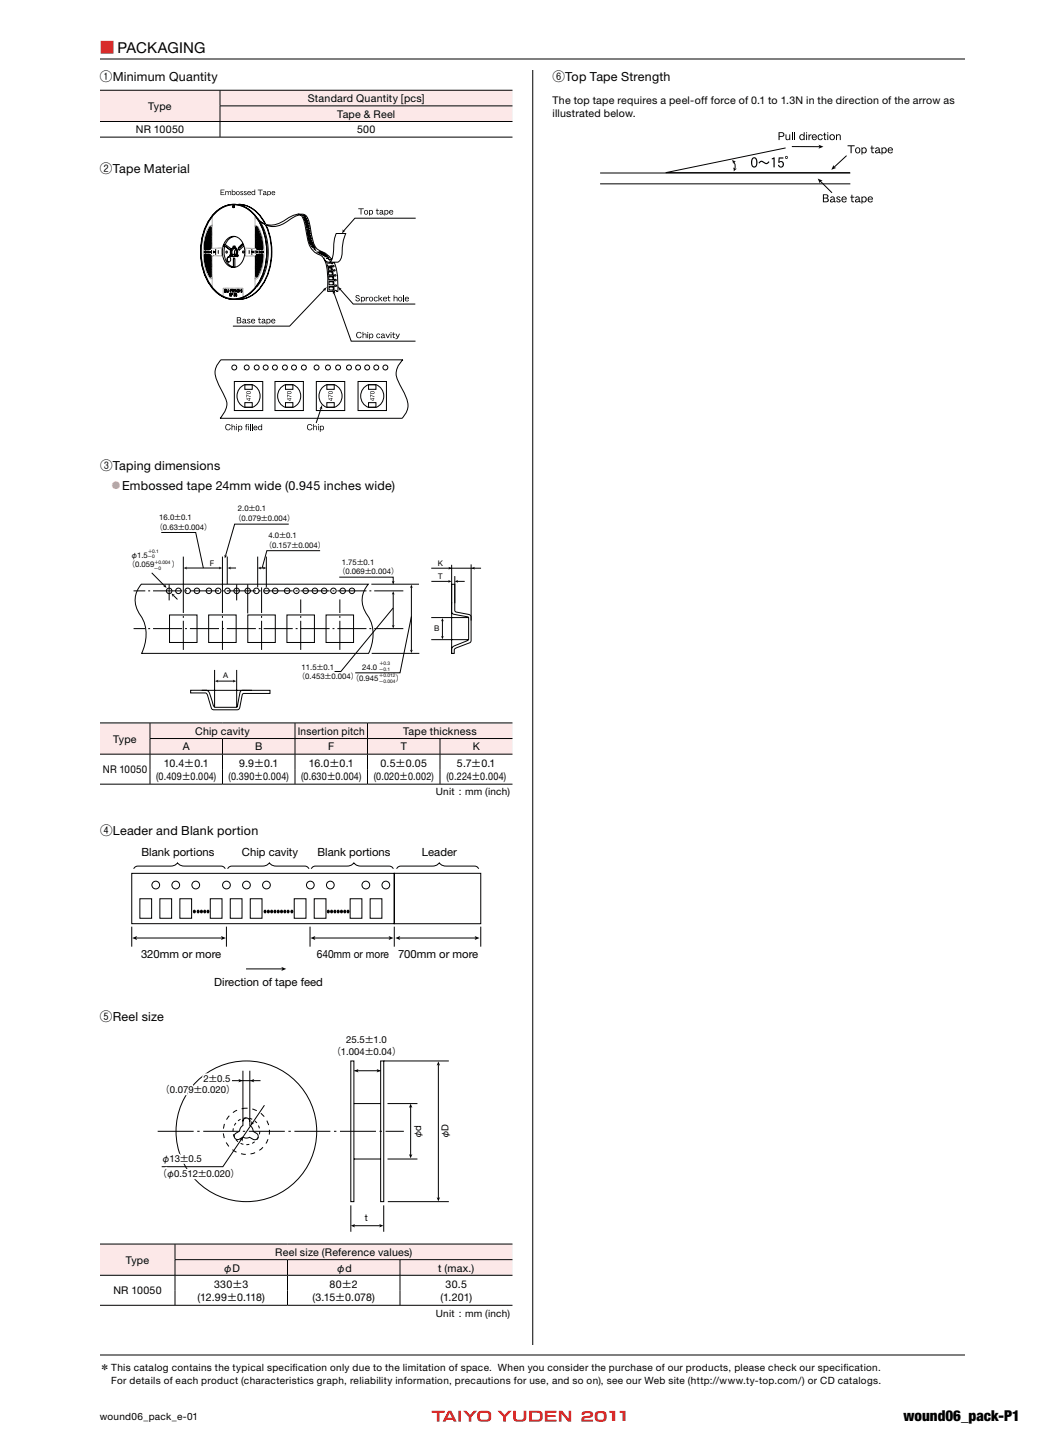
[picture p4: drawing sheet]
<svg xmlns="http://www.w3.org/2000/svg" width="210mm" height="289mm" viewBox="0 0 210 289" stroke-linecap="round" stroke-linejoin="round" font-family="sans-serif">
<defs><g id="words">
<text font-size="3" fill="#e7504f" x="20" y="10.6">■PACKAGING</text>
<text font-size="3" x="180.7" y="284.2">wound06_pack-P1</text>
<text font-size="2.6" fill="#df1615" x="121.2" y="284.3">11</text>
<g font-size="2.5">
<text x="20" y="16.2">①Minimum Quantity</text>
<text x="110.5" y="16.2">⑥Top Tape Strength</text>
<text x="20" y="34.7">②Tape Material</text>
<text x="20" y="93.9">③Taping dimensions</text>
<text x="20" y="167">④Leader and Blank portion</text>
<text x="20" y="204.2">⑤Reel size</text>
</g>
<text font-size="2.5" fill="#ef8a8a" x="22" y="97.9">◦Embossed tape 24mm wide (0.945 inches wide)</text>
<g font-size="2.3">
<text x="28.3" y="171.2">Blank portions</text>
<text x="48.4" y="171.1">Chip cavity</text>
<text x="63.5" y="171.2">Blank portions</text>
<text x="84.4" y="171.2">Leader</text>
<text x="28.2" y="191.5">320mm or more</text>
<text x="63.3" y="191.5">640mm or more</text>
<text x="79.6" y="191.5">700mm or more</text>
<text x="42.9" y="197.2">Direction of tape feed</text>
</g>
<g font-size="2.1">
<text x="29.7" y="22">Type</text>
<text x="61.6" y="20.4">Standard Quantity [pcs]</text>
<text x="67.4" y="23.5">Tape &amp; Reel</text>
<text x="110.5" y="20.9">The top tape requires a peel-off force of 0.1 to 1.3N in the direction of the arrow as</text>
<text x="110.5" y="23.4">illustrated below.</text>
<text x="27.2" y="26.7">NR 10050</text>
<text x="71.4" y="26.7">500</text>
<text x="22.7" y="148.5">Type</text>
<text x="39" y="147">Chip cavity</text>
<text x="59.6" y="147">Insertion pitch</text>
<text x="80.6" y="147">Tape thickness</text>
<text x="20.6" y="154.6">NR 10050</text>
<text x="31.2" y="155.9">(0.409±0.004)</text>
<text x="32.8" y="153.4">10.4±0.1</text>
<text x="36.6" y="150.1">A</text>
<text x="45.7" y="155.9">(0.390±0.004)</text>
<text x="47.8" y="153.4">9.9±0.1</text>
<text x="51" y="150.1">B</text>
<text x="60.2" y="155.9">(0.630±0.004)</text>
<text x="61.7" y="153.4">16.0±0.1</text>
<text x="65.6" y="150.1">F</text>
<text x="74.8" y="155.9">(0.020±0.002)</text>
<text x="76.1" y="153.4">0.5±0.05</text>
<text x="80.1" y="150.1">T</text>
<text x="89.3" y="155.9">(0.224±0.004)</text>
<text x="91.4" y="153.4">5.7±0.1</text>
<text x="94.5" y="150.1">K</text>
<text x="55" y="251.2">Reel size (Reference values)</text>
<text x="25.2" y="252.7">Type</text>
<text x="42.8" y="257.6">330±3</text>
<text x="44.5" y="254.3">φD</text>
<text x="65.9" y="257.6">80±2</text>
<text x="67.1" y="254.3">φd</text>
<text x="87.7" y="254.3">t (max.)</text>
<text x="89.1" y="257.6">30.5</text>
<text x="22.7" y="258.9">NR 10050</text>
<text x="39.5" y="260.1">(12.99±0.118)</text>
<text x="62.5" y="260.1">(3.15±0.078)</text>
<text x="88.1" y="260.1">(1.201)</text>
</g>
<g font-size="2">
<text x="87.2" y="159.1">Unit : mm (inch)</text>
<text x="87.2" y="263.3">Unit : mm (inch)</text>
<text x="20" y="274.3">＊This catalog contains the typical specif</text>
<text x="58.5" y="274.3">ication only due to the limitation of space. When you consider the purchase of our products, please check our specif</text>
<text x="168.7" y="274.3">ication.</text>
<text x="22.3" y="276.8">For details of each product (characteristics graph, reliability information, precautions for use, and so on), see our Web site (http://www.ty-top.com/) or CD catalogs.</text>
<text x="20" y="284">wound06_pack_e-01</text>
</g>
<g font-size="1.9">
<text x="69.3" y="208.7">25.5±1.0</text>
<text x="66.3" y="211">（1.004±0.04）</text>
<text x="32" y="218.7">（0.079±0.020）</text>
<text x="40.7" y="216.4">2±0.5</text>
<text x="84.3" y="227.8" transform="rotate(-90 84.3 227.8)">φd</text>
<text x="89.7" y="227.9" transform="rotate(-90 89.7 227.9)">φD</text>
<text x="32.3" y="232.4">φ13±0.5</text>
<text x="31.5" y="235.5">（φ0.512±0.020）</text>
<text x="73" y="244.3">t</text>
</g>
<g font-size="1.6">
<text x="31" y="105.9">（0.63±0.004）</text>
<text x="31.9" y="104.1">16.0±0.1</text>
<text x="46.8" y="104.2">（0.079±0.004）</text>
<text x="47.6" y="102.3">2.0±0.1</text>
<text x="53.7" y="107.7">4.0±0.1</text>
<text x="25.5" y="113.4">（0.059</text>
<text x="26.1" y="111.5">φ1.5</text>
<text x="34.4" y="113.4">）</text>
<text x="42" y="113.2">F</text>
<text x="52.9" y="109.6">（0.157±0.004）</text>
<text x="68.4" y="112.9">1.75±0.1</text>
<text x="87.6" y="113.2">K</text>
<text x="67.5" y="114.8">（0.069±0.004）</text>
<text x="87.6" y="115.9">T</text>
<text x="86.8" y="126.2">B</text>
<text x="44.6" y="135.6">A</text>
<text x="59.5" y="135.9">（0.453±0.004）</text>
<text x="60.3" y="134">11.5±0.1</text>
<text x="70.3" y="136.3">（0.945</text>
<text x="72.4" y="133.9">24.0</text>
<text x="79.2" y="136.3">）</text>
</g>
<g font-size="1">
<text x="29.5" y="111.7">ー0</text>
<text x="29.5" y="110.5">＋0.1</text>
<text x="30.8" y="114">ー0</text>
<text x="30.8" y="112.8">＋0.004</text>
<text x="75.8" y="136.7">ー0.004</text>
<text x="75.8" y="135.5">＋0.012</text>
<text x="75.8" y="134.1">ー0.1</text>
<text x="75.8" y="133">＋0.3</text>
</g>
</g></defs>
<g fill="#df1615">
<path d="M86.3 282.2h2.6v.3h-1v1.8h-.5v-1.8h-1.1z"/>
<path d="M91.7 282.2h.5v2.1h-.5z"/>
<path d="M92.6 282.2h.7l.7 .8 .8-.8h.6l-1.1 1.2v.9h-.5v-.9z"/>
<path d="M99.5 282.2h.7l.7 .8 .8-.8h.6l-1.1 1.2v.9h-.5v-.9z"/>
<path d="M102.6 282.2h.5l.1 1.6 .5 .1h.8l.2-.1v-1.6h.5v1.5a.77 .77 0 0 1-.8 .6h-.9a.77 .77 0 0 1-.9-.6z"/>
<path d="M109 282.2h2.3v.3h-1.8v.5h1.6v.4h-1.6v.5h1.8v.4h-2.3z"/>
<path d="M111.8 282.2h.6l1.3 1.6v-1.6h.5v2.1h-.6l-1.3-1.6v1.6h-.5z"/>
<path d="M116.4 282.5a2 2 0 0 1 2.2 .1v.4l-.2 .4-1.4 .2-.2 .3h1.8v.4h-2.3l.1-.8a2.25 2.25 0 0 1 1.6-.4l.1-.2-.2-.3h-.8l-.2 .4h-.6z"/>
<path d="M89.9 282.6l-.4 1h.9zM89.6 282.2h.6l1.1 2.1h-.5l-.2-.4h-1.3l-.2 .4h-.6z"/>
<path d="M96 282.7a1.03 1.03 0 0 0 .2 1.2 1.75 1.75 0 0 0 1.5-.1 1.09 1.09 0 0 0-.2-1.2 1.8 1.8 0 0 0-1.5 .1zM95.7 282.4a2.77 2.77 0 0 1 2.3 0 1.47 1.47 0 0 1 0 1.7 2.69 2.69 0 0 1-2.3 0 1.46 1.46 0 0 1 0-1.7z"/>
<path d="M106.4 282.5v1.4h1.4a.96 .96 0 0 0 0-1.3zM105.8 282.2h1.9a.75 .75 0 0 1 .8 .6v.9a.77 .77 0 0 1-.8 .6h-1.9z"/>
<path d="M119.6 282.7l-.1 .2a.67 .67 0 0 0 0 .7 .67 .67 0 0 0 .7 .4l.3-.1a1.01 1.01 0 0 0 .1-1.2zM119.1 282.5a2.01 2.01 0 0 1 2.1 0l.1 .3a1.1 1.1 0 0 1-.7 1.5 1.34 1.34 0 0 1-1.6-.5z"/>
</g>
<path d="M20 11.8h173M20 271h173" fill="none" stroke="#000" stroke-width=".2"/>
<path d="M20 18.1h24v6.2h-24zM44 18.1h58.5v3.1h-58.5zM44 21.2h58.5v3.1h-58.5z" fill="#fce8e8"/>
<g fill="none" stroke="#000" stroke-width=".2">
<path d="M20 18.1h82.5M44 18.1v3M20 24.3h82.5M20 27.4h82.5M44 21.2h58.5M44 21.2v3.1M44 24.4v3M40.9 50.2v.4M40.9 50.9h1l.4 .3v4l-.2 .2a7.9 7.9 0 0 1-1.2-4.5zM40.9 50.4l.2 .1zM41 50.9a9.7 9.7 0 0 0 1.2 4.5M41.1 50.8l-.1 .1a8.4 8.4 0 0 0 1.1 4.5"/>
<path d="M41.1 50.8l.2 1.9 .9 2.5M41.1 50.1v.6M41.3 50.8l.2 1.7 .8 2.4M41.4 50.2v.4M41.4 50.9l.2 1.6 .6 2M41.4 50.4l.2 .1zM41.4 50.3l.1 .1M41.6 50.9l.2 1.4 .4 1.7M41.6 50.1v.6M41.7 50.9l.5 2.5M41.9 50.9l.3 2M41.9 50.1v.6"/>
<path d="M42 45.5l.2-.1 .1 .2v4l-.4 .3h-1a8.6 8.6 0 0 1 1.1-4.4zM42 45.1h.4v.2l.1 4.3h1.8l.1 1.6h-1.9l-.1 4.3-.2 .2a3.3 3.3 0 0 1-1.2-2.4 11.1 11.1 0 0 1 .8-8zM42.1 51l.1 1.2M42.1 50.4l.1 .1zM42.1 45.4a8.4 8.4 0 0 0-1.1 4.5l.1 .1M42.2 50.3h-.2h.2M42.2 45.4l-.5 1a9.6 9.6 0 0 0-.7 3.5M42.2 46l-.7 2.3-.2 1.6M42.2 45.6l-.8 2.5-.3 1.9M42.3 48.6l-.2 1.2M42.3 48l-.4 1.9M42.3 47.4l-.6 2.5"/>
<path d="M42.3 46.8l-.5 1.7-.2 1.4M42.3 46.3l-.6 2-.3 1.6M42.3 50v.8M42.4 55.6v1.7M42.4 43.3v2M42.7 42.9a5.1 5.1 0 0 1 8.1 0 12.3 12.3 0 0 1 0 15 5.1 5.1 0 0 1-8.1 0 12.3 12.3 0 0 1 0-15zM42.7 50.1v.6M42.8 42.8a5.1 5.1 0 0 1 8.1 0 12.3 12.3 0 0 1 0 15.1 5.1 5.1 0 0 1-8.1 0 12.3 12.3 0 0 1 0-15.1zM42.8 42.9a5.1 5.1 0 0 1 8 0 12.1 12.1 0 0 1 0 14.9 5.1 5.1 0 0 1-8 0 12.1 12.1 0 0 1 0-14.9zM42.9 50.4l.1 .1zM43 50.3l-.1 .1M43.1 49.8v1.2"/>
<path d="M43.7 50v.8M44.6 59.3v-1.7h4v1.8M44.6 49.2h.4l1.1 .8M44.7 48.9h.4l1.1 .8-.1 .3-1.1-.8h-.4zM44.9 58.2h.1M45 49.2a3.6 3.6 0 0 0 1.2 4l.5 .2M45.1 57.8h-.2v.7h.1M45.2 57.8v.7M45.2 50.3h.2l-.1 .3zM45.2 58.5l.2-.7 .1 .7M45.3 58.2h.1M45.3 48a1.97 1.97 0 0 1 2.1-.6 1.97 1.97 0 0 1 1.3 1.6 3.5 3.5 0 0 1-1.5 4.4 2.13 2.13 0 0 1-2.5-1.7 3.9 3.9 0 0 1 .6-3.7z"/>
<path d="M45.6 51.4a.46 .46 0 0 1 .5 .5 .46 .46 0 0 1-.5 .4 .63 .63 0 0 1 0-.9zM45.7 57.8v.6l-.2-.1M45.8 51.4a.58 .58 0 0 0-.3 .5 .58 .58 0 0 0 .3 .5M45.8 58.2h.2M46.1 58.2l.3-.1-.1-.3h-.2v.7M46.2 58.6v.7l-.3-.7v.7M46.2 53.4h.5v-1.7h.3v1.8M46.2 59l.3-.1-.1-.3h-.2v.7M46.3 51h.8M46.4 51.2l-.3 .1M46.4 58.2l.3-.1-.1-.3h-.2v.7M46.6 41.1h.2v.4h-.2z"/>
<path d="M46.6 58.9h.1M46.6 58.2l.1 .3M46.6 49.2h.3v.3a1.09 1.09 0 0 1 .4 1.4l.2 .2-.1 .2-.3-.1a.47 .47 0 0 1-.8-.1l-.2 .2-.2-.2 .2-.4a1.14 1.14 0 0 1 .5-1.2zM46.6 41.2h.2v.2h-.2zM46.7 49.3l.1 .3a.92 .92 0 0 1 .4 1.3l.2 .2-.1 .1-.2-.2-.4 .3-.4-.3-.2 .2 .1-.5a.97 .97 0 0 1 .5-1.1zM46.7 49.6h.1M46.7 51.7v1.7h-.4M46.7 49.8a.83 .83 0 0 0-.3 1M46.8 58.8l.1-.1 .1 .4-.1 .2-.1-.2M46.8 58.5v-.7l.1 .3 .1-.3v.7M46.8 49.2h.3v.3a1.09 1.09 0 0 1 .4 1.4l.2 .2-.1 .2h-.2M46.9 49.5h.2"/>
<path d="M47 50.9l-.1 .1M47.1 47.3a2.23 2.23 0 0 0-2 1.6M47.1 49.9l-.2 .6 .1 .4h-.8M47.1 58.2h.2M47.1 58.9l.3 .1-.1 .3h-.2v-.7l.2 .1v.2M47.2 51.2l-.5 .2M47.3 50.8h.1M47.4 57.9l.2 .1-.1 .5-.1-.2zM47.7 40.9a6.6 6.6 0 0 1 5.7 4.7 12.5 12.5 0 0 1-1.7 12.3 5.6 5.6 0 0 1-4 2M47.7 58.2h.1v.3zM47.7 57.9h.1v.2zM47.8 40.9a6.6 6.6 0 0 1 5.7 4.7 12.5 12.5 0 0 1-1.7 12.3 5.6 5.6 0 0 1-4 2"/>
<path d="M47.9 58.2h.2M48.2 58.1l.2 .1-.1 .3h-.1v-.7l.2 .1-.1 .2M48.5 50.2h.3l-.2 .4zM48.6 48.8l-.9 .9 .1 .3M48.6 48.8l-.9 .9 .1 .4 .9-.9M48.6 48.7l-.9 .8 .3 .1 .7-.6M49.8 50v.8M50.4 49.8v1.2M50.4 50.3h.2zM50.6 50.4l-.1 .1M50.8 50.1v.6M51 55.6v1.9"/>
<path d="M51 43.2v2.1M51.1 45.2l.1-.1a3.3 3.3 0 0 1 1.3 2.4 11.1 11.1 0 0 1-.9 8l-.4 .3-.2-.3v-4.3h-1.9v-1.6l1.9 .1zM51.2 50v.8M51.2 45.3h.2a7.9 7.9 0 0 1 1.2 4.6h-1.2l-.3-.4zM51.2 47.4l.5 2.4M51.2 46.8l.5 1.7 .2 1.4M51.2 46.3l.6 2 .3 1.6M51.2 45.6l.9 2.5 .3 1.8M51.2 48.6l.2 1.2M51.2 47.9l.4 1.9M51.2 55.3v-4l.3-.4 1-.1a9.7 9.7 0 0 1-1.2 4.6M51.2 46l.8 2.3 .2 1.6"/>
<path d="M51.3 50.3h.1zM51.3 50.5h.1h-.1M51.3 45.3l.5 1a9.9 9.9 0 0 1 .7 3.6l-1-.1-.3-.4v-4M51.3 50.9h1.3a7.9 7.9 0 0 1-1.2 4.5l-.3-.1v-4zM51.4 51l-.2 1.2M51.4 43.5a11.8 11.8 0 0 1-.1 13.9M51.6 50.1v.5M51.6 50.9l-.4 1.9M51.8 50.9l-.6 2.5M51.9 50.1v.6M51.9 50.3h.2zM51.9 50.9l-.2 1.4-.5 1.7"/>
<path d="M52 50.4l.1 .1M52.1 50.9l-.2 1.6-.7 2M52.1 50.2v.4M52.2 50.9l-.2 1.6-.7 2.3M52.4 50.1v.6M52.4 50.9l-.2 1.8-.9 2.4M52.4 50.3h.2zM52.6 50.2v.4M59.7 42.8a1.58 1.58 0 0 1 2 1.3l.4 1.7a10.7 10.7 0 0 0 .9 3.5 4.2 4.2 0 0 0 2.1 1.4l1.2 1.1M60.1 43a5.7 5.7 0 0 0-3.1 1.6 4 4 0 0 1-5.1-.5 3.6 3.6 0 0 0 4.3 .4l1-.6a5 5 0 0 1 2.5-1.1 2.17 2.17 0 0 1 1.3 2.2l.3 1.9a4.6 4.6 0 0 0 2 3.8 2.54 2.54 0 0 1 2 2.3l.2 2.1v3.2h1.4l.2-.2 .2 .2h.3a14.4 14.4 0 0 0-.8-5.8M60.4 43.1l.4 .1M60.5 42.9h-.3"/>
<path d="M60.6 43.4h.4l.1 .2h-.3zM60.7 43l.2 .1zM60.9 43.8h.3l.1 .3h-.3zM61 43.2l.2 .1zM61 44.3h.4l.1 .3h-.4zM61.2 43.9h-.3l.1 .2M61.2 44.8h.4v.3h-.4zM61.3 45.3h.4v.3h-.4zM61.3 43.6l.2 .1zM61.4 45.9l.4-.1v.3l-.4 .1zM61.4 44.3l-.3 .1 .1 .1M61.4 46.4l.4-.1 .1 .3h-.4z"/>
<path d="M61.5 44.1l.1 .1zM61.5 44.8h-.3l.1 .2M61.5 46.8h.4l.1 .3h-.4zM61.6 47.3h.4l.1 .2-.4 .1zM61.6 44.6l.2 .1zM61.6 45.3l-.3 .1v.2M61.7 45.2h.2zM61.7 47.8h.4l.1 .2-.4 .1zM61.7 45.9h-.3l.1 .2M61.8 45.6l.2 .1zM61.8 46.3l-.3 .1v.2M61.8 48.3l.4-.1 .1 .2-.4 .1z"/>
<path d="M61.9 46.2h.2zM61.9 46.8l-.3 .1v.2M61.9 48.6h.4l.1 .2h-.4zM62 46.6l.1 .1zM62 47.3l-.3 .1v.2M62 47.1l.2 .1zM62 48.9h.4l.1 .2M62.1 47.8l-.3 .1v.2M62.1 47.6l.2 .1zM62.2 48.2l-.3 .1v.2M62.2 49.2h.4v.1M62.2 48l.2 .1z"/>
<path d="M62.3 48.6h-.3v.2M62.3 48.4l.2 .1zM62.4 49.5h.3l.1 .1M62.4 48.9h-.3v.2M62.5 48.7l.1 .1zM62.5 49.2l-.3 .1M62.6 49l.2 .1zM62.8 49.3l.1 .1zM62.9 49.6h.2zM62.9 49.8h-.2M63.1 49.9h-.3M63.3 50.4l.7 .1"/>
<path d="M63.3 50.1h-.3M63.5 50.6l.9 .1M63.8 50.8h.8M64 50.3h.1zM64.2 50.9h.5l.2 .1M64.3 50.4h.1zM64.5 51.1h.6l.1 .1M64.5 50.5l.2 .1zM64.8 50.7l.1 .1zM64.8 51.8a.84 .84 0 0 0 .8 .6 .84 .84 0 0 0 .8-.5l.3-1.2 .2-2.8 .3-1.1 2-.1-.2 .4a10.5 10.5 0 0 0-.6 4 1.51 1.51 0 0 1-.9 1.3h-1.6M64.8 51.4l.5-.1 .1 .2M65 50.9h.2z"/>
<path d="M65.1 57.7l-7.2 7.5h-11.3M65.2 51.7h.4l.2 .3M65.3 52.4l.1 .2h.7l-.1-.1M65.3 51.1l.2 .1zM65.4 52.9l.1 .3h.8l-.1-.2M65.6 53.4h.8l.1 .6h-.8zM65.6 51.4h.2v.2h-.2zM65.7 54.3l.9-.1v.8h-.9zM65.7 55.2h1v.7h-1zM65.8 55.4h.8M65.8 56.2h.9l.1 .8-1-.1zM65.8 57.3h1v.7h-1z"/>
<path d="M65.8 56.4h.8M65.8 57.4h.9M65.9 51.9h.2v.1h-.2zM66.2 53.6h-.6M66.3 52.6h.2v.1h-.2zM66.4 53.4l-.2 .2 .1 .4M66.4 54.4h-.7M66.5 54.3v.7M66.5 53.1h.3v.2h-.3zM66.7 55.2l-.1 .2v.5M66.7 56.2v.8M66.7 54h.3v.2h-.3z"/>
<path d="M66.8 58.5l3.4 9.7h12.9M66.8 57.3l-.1 .1v.6M66.9 55h.3v.2h-.3zM67 55.9h.2v.2h-.2zM67 57h.3v.2h-.3zM68 57.8l2.6 3h12.5M83.1 43.6h-12.1l-2.3 2.6M44.2 72h36.4a3.6 3.6 0 0 0-.8 4.7l.8 1.4a4.3 4.3 0 0 1 .4 4.8l-.6 .8h-36.4l.1-.2a3.5 3.5 0 0 0 .7-4.5l-.8-1.5a4.3 4.3 0 0 1-.4-4.8zM46.9 76.3h5.6v5.8h-5.6zM49 76.9h1.4v1h-1.4zM55 76.3h5.7v5.8h-5.7zM57.1 76.9h1.5v1h-1.5z"/>
<path d="M63.3 76.3h5.6v5.8h-5.6zM65.4 76.9h1.4v1h-1.4zM71.6 76.3h5.7v5.8h-5.7zM73.7 76.9h1.5v1h-1.5zM49 80.5h1.4v1h-1.4zM57.1 80.5h1.5v1h-1.5zM64.2 81.6l-1 3M65.4 80.5h1.4v1h-1.4zM73.7 80.5h1.5v1h-1.5z"/>
<circle cx="40.9" cy="50.3" r=".04"/>
<circle cx="41" cy="50.3" r=".05"/>
<circle cx="41.1" cy="50.4" r=".01"/>
<circle cx="41.6" cy="50.4" r=".01"/>
<circle cx="42.2" cy="50.4" r=".01"/>
<circle cx="43" cy="50.4" r=".01"/>
<circle cx="50.5" cy="50.4" r=".01"/>
<circle cx="51.3" cy="50.4" r=".01"/>
<circle cx="51.9" cy="50.4" r=".01"/>
<circle cx="52.4" cy="50.4" r=".01"/>
<circle cx="52.5" cy="50.5" r=".05"/>
<circle cx="52.6" cy="50.5" r=".04"/>
<circle cx="46.9" cy="73.5" r=".49"/>
<circle cx="49.3" cy="73.5" r=".49"/>
<circle cx="49.7" cy="79.3" r="2.35"/>
<circle cx="51.3" cy="73.5" r=".49"/>
<circle cx="53.1" cy="73.5" r=".49"/>
<circle cx="55" cy="73.5" r=".49"/>
<circle cx="57" cy="73.5" r=".49"/>
<circle cx="57.8" cy="79.3" r="2.35"/>
<circle cx="58.8" cy="73.5" r=".49"/>
<circle cx="60.8" cy="73.5" r=".49"/>
<circle cx="63.3" cy="73.5" r=".49"/>
<circle cx="65.6" cy="73.5" r=".49"/>
<circle cx="66.1" cy="79.3" r="2.35"/>
<circle cx="67.6" cy="73.5" r=".49"/>
<circle cx="69.8" cy="73.5" r=".49"/>
<circle cx="71.6" cy="73.5" r=".49"/>
<circle cx="73.4" cy="73.5" r=".49"/>
<circle cx="74.4" cy="79.3" r="2.35"/>
<circle cx="75.3" cy="73.5" r=".49"/>
<circle cx="77.1" cy="73.5" r=".49"/>
</g>
<g fill="#000">
<path d="M44.1 37.9h.8v.1h-.7v.4h.5v.1h-.5v.4h.7v.1h-.8zM45.1 38.2l.1 .2 .3-.2a.28 .28 0 0 0 .2 .2 .28 .28 0 0 0 .3-.2l.2 .2v.6h-.1v-.6l-.1-.1-.3 .2v.5h-.1v-.6l-.2-.1-.2 .2v.5h-.1zM48.1 38.3h.5v.1h-.4l.3 .2a.27 .27 0 0 1-.1 .5 .27 .27 0 0 1-.4-.3l.4 .1 .1-.2a.32 .32 0 0 1-.3-.1 .32 .32 0 0 1-.1-.3zM48.8 38.3h.5v.1h-.4l.3 .2a.24 .24 0 0 1 .1 .3 .24 .24 0 0 1-.3 .1l-.3-.2 .4 .1 .1-.2a.32 .32 0 0 1-.4-.1 .32 .32 0 0 1 0-.3zM51.6 37.9h.9v.2h-.4v.9h-.1v-.9h-.4zM64.6 57.9l.8-.5-.4 .8-.1-.3zM66.4 57.9l.7 .7h-.3l-.2 .3zM67.5 57.2l.8 .6h-.3l-.1 .3zM68.6 45.9l.1 .3h.4l-.7 .6zM71.7 41.7h1.1v.1h-.5v1.1h-.2v-1.1h-.4zM71.2 59.1a.45 .45 0 0 1 .7 .2h-.1a.21 .21 0 0 0-.3-.2 .21 .21 0 0 0-.1 .4 .48 .48 0 0 1 .5 .6 .5 .5 0 0 1-.8-.2h.2a.24 .24 0 0 0 .3 .3 .24 .24 0 0 0 .1-.4l-.5-.3zM73.2 59.4h.1v.2l.4-.2v.1l-.4 .3v.5h-.1z"/>
<path d="M74.9 59.4h.4l.2 .2h-.1a.28 .28 0 0 0-.4 0 .28 .28 0 0 0 0 .4 .28 .28 0 0 0 .4 0h.1a.45 .45 0 0 1-.7 .2 .45 .45 0 0 1 .1-.8zM75.3 41.7h.2v.3h.3v.2h-.3v.5l.2 .1v.1l-.4-.1v-.6h-.1v-.2h.1zM77.6 59.1h.2v.3h.3v.1h-.3v.5l.3 .1v.2l-.4-.2-.1-.6h-.1v-.1h.1zM49.3 78.9l.8 .4v.1l-.7-.4-.1 .5zM49.5 63.8a.34 .34 0 0 1 .6 .2h-.5l.3 .2a.31 .31 0 0 1-.1 .5 .31 .31 0 0 1-.4-.3l.4 .2 .1-.2a.36 .36 0 0 1-.4-.2 .36 .36 0 0 1 0-.4zM51.8 63.5h.1v.3h.3v.1h-.3v.5l.3 .1v.2l-.4-.1v-.7h-.2v-.1h.2zM57.4 78.9l.9 .4v.1l-.8-.4-.1 .5zM65.7 78.9l.8 .4v.1l-.7-.4-.1 .5zM71.4 66.5a.56 .56 0 0 1 .9 .2h-.2a.4 .4 0 0 0-.5-.2 .4 .4 0 0 0-.2 .5 .39 .39 0 0 0 .3 .5 .39 .39 0 0 0 .4-.2h.2a.6 .6 0 0 1-.9 .2 .6 .6 0 0 1 0-1zM72.5 66.4h.2v.5a.34 .34 0 0 1 .3-.2 .34 .34 0 0 1 .3 .3v.6h-.2v-.6l-.1-.2-.3 .2v.6h-.2zM74 78.9l.9 .4v.1l-.8-.4-.1 .5zM75.4 66.8l.4-.1 .3 .3h-.2a.28 .28 0 0 0-.4 0 .28 .28 0 0 0 0 .4 .28 .28 0 0 0 .4 0h.2a.45 .45 0 0 1-.7 .1 .45 .45 0 0 1 0-.7z"/>
<path d="M75.7 59h.1v.8l.5-.4h.2l-.4 .3 .4 .6h-.2l-.3-.5-.2 .1v.4h-.1zM77.1 66.7h.2l.3 .7 .2-.7h.2l-.4 .9h-.1zM78.6 66.5h.1v.3h.3v.1h-.3v.5l.3 .1v.1l-.4-.1v-.6h-.2v-.1h.2zM78.7 59h.2v.5a.34 .34 0 0 1 .3-.1 .34 .34 0 0 1 .3 .2v.7h-.1l-.1-.7-.1-.1-.3 .2v.6h-.2zM79.1 66.7h.2l.3 .7 .2-.7h.2l-.2 .6a.64 .64 0 0 1-.7 .5v-.1l.4-.2zM80.6 59h.2v1.3h-.2zM45.2 85a.54 .54 0 0 1 .9 .2l-.2-.2a.44 .44 0 0 0-.7 .4 .44 .44 0 0 0 .7 .4l.1-.2h.1a.59 .59 0 0 1-.9 .4 .59 .59 0 0 1 0-1zM46.3 84.8h.2v.5a.31 .31 0 0 1 .3-.1 .31 .31 0 0 1 .2 .3v.5h-.1v-.6l-.2-.1-.2 .1v.6h-.2zM50 84.8h.1v1.2h-.1zM50.4 84.8h.1v1.2h-.1zM61.5 85a.54 .54 0 0 1 1 .2l-.3-.2a.44 .44 0 0 0-.6 .4 .44 .44 0 0 0 .7 .4v-.2h.2a.59 .59 0 0 1-.9 .4 .59 .59 0 0 1-.1-1zM62.7 84.8h.1v.5a.31 .31 0 0 1 .4-.1 .31 .31 0 0 1 .2 .3v.5h-.2v-.6l-.1-.1-.3 .1v.6h-.1z"/>
<path d="M64.4 80.9v1l-.2-.3-.3 .1z"/>
<path d="M46.4 37.9v1.1l.1-.1a.38 .38 0 0 0 .5 0 .38 .38 0 0 0 0-.6 .38 .38 0 0 0-.5 0v-.4zM46.5 38.4a.26 .26 0 0 1 .4 0 .26 .26 0 0 1 0 .4 .26 .26 0 0 1-.4-.1z"/>
<path d="M47.1 38.6a.4 .4 0 0 0 .8 0 .4 .4 0 0 0-.8 0zM47.3 38.6a.28 .28 0 0 1 .5 0 .28 .28 0 0 1-.5 0z"/>
<path d="M49.6 38.3a.4 .4 0 0 0 0 .6 .4 .4 0 0 0 .6-.1l-.4 .1-.2-.3h.6l-.1-.2a.36 .36 0 0 0-.5-.1zM49.7 38.4l.2-.1 .1 .2h-.4z"/>
<path d="M50.4 38.3a.39 .39 0 0 0-.1 .6 .39 .39 0 0 0 .6 0l.1 .1v-1.1h-.1v.4l-.3-.1zM50.5 38.4h.3l.1 .3a.27 .27 0 0 1-.4 .1 .27 .27 0 0 1 0-.4z"/>
<path d="M52.7 38.3l-.1 .1h.2a.17 .17 0 0 1 .2-.1 .17 .17 0 0 1 .1 .2 .35 .35 0 0 0-.4 .1 .35 .35 0 0 0-.1 .4h.8l-.2-.2a.37 .37 0 0 0 0-.5 .37 .37 0 0 0-.5 0zM52.8 38.7l.3-.1-.1 .3h-.2z"/>
<path d="M53.5 38.2v1h.1v-.3a.37 .37 0 0 0 .5 0 .37 .37 0 0 0 0-.5 .37 .37 0 0 0-.5-.1zM53.7 38.4a.25 .25 0 0 1 .3 .1 .25 .25 0 0 1 0 .3 .25 .25 0 0 1-.4-.1z"/>
<path d="M54.4 38.3a.4 .4 0 0 0 0 .6 .4 .4 0 0 0 .6-.1l-.4 .1-.1-.3h.5v-.2a.36 .36 0 0 0-.6-.1zM54.5 38.4l.3-.1 .1 .2h-.4z"/>
<path d="M72.7 42.4a.45 .45 0 0 0 .9 0 .45 .45 0 0 0-.9 0zM72.9 42.5a.31 .31 0 0 1 .6 0 .31 .31 0 0 1-.6 0z"/>
<path d="M73.8 42v1.1h.1v-.3a.42 .42 0 0 0 .6-.1 .42 .42 0 0 0 0-.5 .42 .42 0 0 0-.6-.1zM74 42.2a.28 .28 0 0 1 .4 .1 .28 .28 0 0 1-.1 .4 .28 .28 0 0 1-.4-.1z"/>
<path d="M73.7 59.8a.45 .45 0 0 0 .9 0 .45 .45 0 0 0-.9 0zM73.9 59.9a.32 .32 0 0 1 .6 0 .32 .32 0 0 1-.6 0z"/>
<path d="M76 42.1l-.1 .2h.2a.19 .19 0 0 1 .2-.2 .19 .19 0 0 1 .2 .2 .4 .4 0 0 0-.5 .1 .4 .4 0 0 0-.1 .5h.9l-.2-.3a.42 .42 0 0 0-.1-.5 .42 .42 0 0 0-.5 0zM76.1 42.6l.4-.2-.2 .4h-.2z"/>
<path d="M76.7 59.5a.45 .45 0 0 0 0 .6 .45 .45 0 0 0 .7-.1l-.4 .2-.3-.4 .7-.1a.41 .41 0 0 0-.2-.3 .41 .41 0 0 0-.5 .1zM76.8 59.5h.3l.2 .2h-.5z"/>
<path d="M76.9 42v1.1h.1v-.3a.42 .42 0 0 0 .6-.1 .42 .42 0 0 0 0-.5 .42 .42 0 0 0-.6-.1zM77.1 42.2a.28 .28 0 0 1 .4 .1 .28 .28 0 0 1-.1 .4 .28 .28 0 0 1-.4-.1z"/>
<path d="M77.9 42.1a.45 .45 0 0 0 .1 .7 .45 .45 0 0 0 .6-.1l-.4 .1-.2-.3 .6-.1a.41 .41 0 0 0-.2-.4 .41 .41 0 0 0-.5 .1zM78.1 42.2l.2-.1 .2 .3h-.5z"/>
<path d="M79.6 59.8a.45 .45 0 0 0 .9 0 .45 .45 0 0 0-.9 0zM79.7 59.9a.32 .32 0 0 1 .6 0 .32 .32 0 0 1-.6 0z"/>
<path d="M81.1 59.5a.45 .45 0 0 0 0 .6 .45 .45 0 0 0 .7-.1l-.5 .2-.2-.4 .7-.1a.41 .41 0 0 0-.3-.3 .41 .41 0 0 0-.4 .1zM81.2 59.5h.3l.1 .2h-.5z"/>
<path d="M47.4 63.4v1.3h.4a.34 .34 0 0 0 .5-.3 .34 .34 0 0 0-.3-.4l.2-.1a.3 .3 0 0 0 0-.3 .3 .3 0 0 0-.4-.2zM47.5 63.6h.5v.2l-.5 .2zM47.5 64.1h.5l.1 .3-.6 .1z"/>
<path d="M48.6 63.8l-.1 .2h.2a.19 .19 0 0 1 .2-.1 .19 .19 0 0 1 .1 .2 .4 .4 0 0 0-.4 .1 .4 .4 0 0 0-.1 .4l.9 .1-.2-.3a.42 .42 0 0 0-.1-.5 .42 .42 0 0 0-.5-.1zM48.7 64.4l.3-.2-.1 .3h-.2z"/>
<path d="M49.4 79.8l.4 .3v-.3zM49.3 79.7h.5l.1-.1 .2 .2h-.2l-.1 .4z"/>
<path d="M49.4 78.4a.29 .29 0 0 0 .3 .3 .29 .29 0 0 0 .3-.3zM49.3 78.3l.2-.1a.39 .39 0 0 1 .5 .1 .39 .39 0 0 1 .1 .4l-.2 .1a.39 .39 0 0 1-.4 0 .39 .39 0 0 1-.2-.5z"/>
<path d="M50.3 63.9a.45 .45 0 0 0 .1 .7 .45 .45 0 0 0 .6-.2l-.4 .2-.2-.4h.6a.41 .41 0 0 0-.2-.4 .41 .41 0 0 0-.5 .1zM50.5 63.9h.2l.2 .2h-.5z"/>
<path d="M52.4 63.8l-.1 .2h.2a.19 .19 0 0 1 .2-.1 .19 .19 0 0 1 .2 .2 .4 .4 0 0 0-.5 .1 .4 .4 0 0 0 0 .4l.8 .1-.2-.3a.42 .42 0 0 0 0-.5 .42 .42 0 0 0-.6-.1zM52.5 64.4l.4-.2-.2 .3h-.2z"/>
<path d="M53.3 63.8v1.1h.1v-.3a.42 .42 0 0 0 .6-.1 .42 .42 0 0 0 0-.6 .42 .42 0 0 0-.6 0zM53.5 64a.28 .28 0 0 1 .4 0 .28 .28 0 0 1-.1 .4 .28 .28 0 0 1-.4 0z"/>
<path d="M54.4 63.9a.45 .45 0 0 0 0 .7 .45 .45 0 0 0 .7-.2l-.5 .2-.2-.4h.7a.41 .41 0 0 0-.3-.4 .41 .41 0 0 0-.4 .1zM54.5 63.9h.3l.1 .2h-.5z"/>
<path d="M57.5 79.8l.5 .3v-.3zM57.4 79.7h.6l.1-.1 .2 .2h-.2l-.1 .4z"/>
<path d="M57.6 78.4a.29 .29 0 0 0 .2 .3 .29 .29 0 0 0 .3-.3zM57.5 78.3l.1-.1a.39 .39 0 0 1 .5 .1 .39 .39 0 0 1 .1 .4l-.2 .1a.39 .39 0 0 1-.4 0 .39 .39 0 0 1-.1-.5z"/>
<path d="M65.8 79.8l.4 .3v-.3zM65.7 79.7h.5l.1-.1 .2 .2h-.2l-.1 .4z"/>
<path d="M65.8 78.4a.29 .29 0 0 0 .3 .3 .29 .29 0 0 0 .3-.3zM65.7 78.3l.2-.1a.39 .39 0 0 1 .5 .1 .39 .39 0 0 1 .1 .4l-.2 .1a.39 .39 0 0 1-.4 0 .39 .39 0 0 1-.2-.5z"/>
<path d="M72.2 59.4v1.1h.1v-.3a.42 .42 0 0 0 .6-.1 .42 .42 0 0 0 0-.6 .42 .42 0 0 0-.6 0zM72.4 59.6a.28 .28 0 0 1 .4 0 .28 .28 0 0 1-.1 .4 .28 .28 0 0 1-.4 0z"/>
<path d="M73.5 66.7h.1v.9h-.1zM73.5 66.4l.1 .1-.1 .1z"/>
<path d="M73.8 66.7v1.1h.2v-.3a.42 .42 0 0 0 .6 0 .42 .42 0 0 0 0-.6 .42 .42 0 0 0-.6 0zM74.1 66.9a.28 .28 0 0 1 .3 .1 .28 .28 0 0 1 0 .4 .28 .28 0 0 1-.4-.1z"/>
<path d="M74.2 79.8l.4 .3v-.3zM74 79.7h.6l.1-.1 .2 .2h-.2l-.1 .4z"/>
<path d="M74.2 78.4a.29 .29 0 0 0 .3 .3 .29 .29 0 0 0 .2-.3zM74.1 78.3l.2-.1a.39 .39 0 0 1 .4 .1 .39 .39 0 0 1 .1 .4l-.1 .1a.4 .4 0 0 1-.5 0 .4 .4 0 0 1-.1-.5z"/>
<path d="M76.3 66.8l-.1 .2h.2a.19 .19 0 0 1 .2-.2 .19 .19 0 0 1 .2 .2 .4 .4 0 0 0-.5 .1 .4 .4 0 0 0-.1 .5h.9l-.2-.3a.42 .42 0 0 0-.1-.5 .42 .42 0 0 0-.5 0zM76.4 67.3l.4-.1-.2 .3h-.2z"/>
<path d="M78.1 66.7h.2v.9h-.2zM78.1 66.4l.2 .1-.2 .1z"/>
<path d="M47.3 85.2h.1v.8h-.1zM47.3 84.8h.1v.2h-.1z"/>
<path d="M47.7 85.6a.31 .31 0 0 0 .6 0 .31 .31 0 0 0-.6 0zM47.6 85.2l.2 .1a.42 .42 0 0 1 .5 0 .42 .42 0 0 1 0 .6 .42 .42 0 0 1-.5 0v.5h-.2z"/>
<path d="M49.6 85.2h.2v.8h-.2zM49.6 84.8h.2v.2h-.2zM49.2 84.9l.3-.1-.2 .2 .2 .2v.1h-.2v.7h-.1v-.7h-.2z"/>
<path d="M50.9 85.3l-.1 .2h.5l-.2-.2zM50.9 85.2h.4l.2 .4h-.7l.1 .2 .2 .1 .4-.1-.1 .1a.45 .45 0 0 1-.7 0 .45 .45 0 0 1 .2-.7z"/>
<path d="M51.7 85.6a.31 .31 0 0 0 .6 0 .31 .31 0 0 0-.6 0zM51.8 85.2l.5 .1v-.5h.1v1.2l-.1-.1-.1 .1a.46 .46 0 0 1-.6-.2 .46 .46 0 0 1 .2-.6z"/>
<path d="M63.6 85.2h.1v.8h-.1zM63.6 84.8h.1v.2h-.1z"/>
<path d="M64.1 85.6a.31 .31 0 0 0 .6 0 .31 .31 0 0 0-.6 0zM64 85.2l.1 .1a.42 .42 0 0 1 .6 0 .42 .42 0 0 1 0 .6 .42 .42 0 0 1-.6 0v.5h-.1z"/>
</g>
<path d="M53 44.8l.3 .2z" fill="#fff"/>
<g fill="#000">
<path d="M33 116.9l.3 .7-.7-.3 .3-.1zM34.3 118.7l.7 .3-.3 .1-.1 .3zM36.7 113.6l.7-.3-.1 .3 .1 .3zM43.8 113.3l.6 .3-.6 .3 .1-.3zM44.9 110.9l.2 .2h.3l-.4 .6zM45.5 113.6l.7-.3-.1 .3 .1 .3zM51.5 113.6l.7-.3-.1 .3 .1 .3zM52.6 113.3l.7 .3-.7 .3 .2-.3zM78.6 118.2l.3 .7-.3-.1-.2 .1zM78.4 116.2l.2 .1 .3-.1-.3 .7zM82.3 116.9l.3 .7-.3-.2-.3 .2zM89.6 116l.7 .3-.7 .3 .2-.3z"/>
<path d="M89.7 113.4l.7 .2-.7 .3 .1-.3zM90.9 116.3l.7-.3-.1 .3 .1 .3zM94.3 113.6l.7-.2-.2 .2 .2 .3zM43 136.2l.7-.3-.2 .3 .2 .3zM46.6 135.9l.6 .3-.6 .3 .1-.3zM78.4 125l.2 .2 .3-.2-.3 .7zM82 129.9l.3 .2 .3-.2-.3 .7zM88.2 127.2l.3 .2 .3-.2-.3 .7zM88.5 123.6l.3 .7-.3-.2-.3 .2z"/>
</g>
<g fill="none" stroke="#000" stroke-width=".2">
<path d="M28.3 116.8h45.4a4.8 4.8 0 0 0-.2 6.3 7.6 7.6 0 0 1 .2 7.6h-45.4a7.8 7.8 0 0 0-.7-8.4 4.7 4.7 0 0 1 .7-5.5zM30.3 114.6l2.6 2.6M32.3 106.5h6.8l1.6 7.1M34.7 119.1l.8 .8M36.7 111.3v5.5M37.3 113.6h6.7M44.5 111.3v5.8M45.5 111.3v5.5M46.1 113.6h1.1M51.5 111.3v6.2M52 113.6h.8M53.3 111.3v6.2"/>
<path d="M57.8 104.8h-10.9l-1.8 6.3M64 110.1h-10.6l-1 3.5M67.8 115.4h10.8v1.3M74.3 116.8h9.5M78.6 118.7v6.5M82.3 117.3v12.8M86.2 113.6h10M86.3 116.3h3.5M90.3 116.9h.7v5.3l.4 .2 2.5 .5 .3 .5v4.7a.59 .59 0 0 1-.6 .6l-2.6 1.1-.1 .9h-.6v-1a1.32 1.32 0 0 1 1.1-.8l2-.7 .3-.3v-4.4l-3.3-.8-.1-.4zM90.3 113v17.7M91 115.2v5.5M91.3 116.3h1.6"/>
<path d="M94.2 112.9v11.2M33.9 123h5.5v5.5h-5.5zM38.1 138.1h3.3a1.26 1.26 0 0 1 .7 1.1l.5 1.8 .4 .5h4.3l.9-3.3 .4-.1h5.4v.6h-5.3l-.3 .4-.5 2.5-.4 .4h-4.8l-.4-.4-1-2.9-.2-.1h-3zM40.4 138.1h10M41.7 123h5.5v5.5h-5.5zM42.9 134v7.4M43.5 136.2h3.3M47.3 134v7.4M49.6 123h5.5v5.5h-5.5zM57.4 123h5.5v5.5h-5.5zM65.2 123h5.5v5.5h-5.5zM74.3 130.7h9.6"/>
<path d="M78.6 121.6l-10.4 12.7h-1.3M82.3 123.3l-2.3 11.3h-9M86.2 127.9h7.5M86.2 123.5h7.5M88.5 124v3.4"/>
<circle cx="33.8" cy="118.2" r=".55"/>
<circle cx="35.7" cy="118.2" r=".55"/>
<circle cx="37.5" cy="118.2" r=".55"/>
<circle cx="39.4" cy="118.2" r=".55"/>
<circle cx="41.8" cy="118.2" r=".55"/>
<circle cx="43.6" cy="118.2" r=".55"/>
<circle cx="45.5" cy="118.2" r=".55"/>
<circle cx="47.3" cy="118.2" r=".55"/>
<circle cx="49.5" cy="118.2" r=".55"/>
<circle cx="51.3" cy="118.2" r=".55"/>
<circle cx="53.3" cy="118.2" r=".55"/>
<circle cx="55" cy="118.2" r=".55"/>
<circle cx="57.4" cy="118.2" r=".55"/>
<circle cx="59.3" cy="118.2" r=".55"/>
<circle cx="61.1" cy="118.2" r=".55"/>
<circle cx="63" cy="118.2" r=".55"/>
<circle cx="64.8" cy="118.2" r=".55"/>
<circle cx="66.7" cy="118.2" r=".55"/>
<circle cx="68.5" cy="118.2" r=".55"/>
<circle cx="70.4" cy="118.2" r=".55"/>
</g>
<path d="M33.8 116.9v3.2M47.3 116.9v3.2M49.5 116.9v5.9M80.7 118.2h-54M36.7 130v-13.4M44.5 130v-14M52.3 130v-12.5M60.1 130v-10.1M68 130v-10.1M80.7 125.7h-54" fill="none" stroke="#000" stroke-width=".2" stroke-dasharray="5.8 .6 .4 .6" stroke-linecap="butt"/>
<path d="M20 144.6h10v6.2h-10zM30 144.6h29v3.1h-29zM59 144.6h14.5v3.1h-14.5zM73.5 144.6h29v3.1h-29zM30 147.7h14.5v3.1h-14.5zM44.5 147.7h14.5v3.1h-14.5zM59 147.7h14.5v3.1h-14.5zM73.5 147.7h14.5v3.1h-14.5zM88 147.7h14.5v3.1h-14.5z" fill="#fce8e8"/>
<g fill="none" stroke="#000" stroke-width=".2">
<path d="M106.5 14v255M20 144.6h82.5M20 150.8h82.5M20 156.8h82.5M29.9 147.7h72.6M30 144.6v3.1M30 147.8v3M30 150.9v5.9M44.5 147.8v3M44.5 150.9v5.9M59 144.6v3.1M59 147.8v3"/>
<path d="M59 150.9v5.9M73.5 144.6v3.1M73.5 147.8v3M73.5 150.9v5.9M88 147.8v3M88 150.9v5.9M26.3 174.7h52.6v10h-52.6zM26.7 173.7l.5-.4 .4-.1h6.5a1.56 1.56 0 0 0 1.4-.6 1.56 1.56 0 0 0 1.4 .6h7.3l.4 .1 .4 .4M28 179.8h2.3v3.9h-2.3zM32 179.8h2.3v3.9h-2.3zM36 179.8h2.3v3.9h-2.3zM42.1 179.8h2.3v3.9h-2.3z"/>
<path d="M45.5 173.7l.5-.4 .4-.1h6.1a1.56 1.56 0 0 0 1.4-.6 1.56 1.56 0 0 0 1.3 .6h5.7l.4 .1 .5 .4M46.1 179.8h2.3v3.9h-2.3zM50.1 179.8h2.3v3.9h-2.3zM58.8 179.8h2.4v3.9h-2.4zM62.3 173.7l.4-.4 .4-.1h6.3a1.56 1.56 0 0 0 1.4-.6 1.56 1.56 0 0 0 1.4 .6h5.6l.4 .1 .5 .4M62.8 179.8h2.4v3.9h-2.4zM70 179.8h2.4v3.9h-2.4zM74 179.8h2.4v3.9h-2.4zM78.9 174.7h17.3v10h-17.3zM79.3 173.7l.5-.4 .4-.1h6.3a1.56 1.56 0 0 0 1.4-.6 1.56 1.56 0 0 0 1.3 .6h5.7l.4 .1 .4 .4M26.3 185.3v4M27.1 187.6h17.4"/>
<path d="M38.7 182.1h.3v.4l-.1 .1-.2-.1zM39.5 182.1l.1-.1 .2 .3-.2 .3-.1-.1zM40.1 182.1l.2-.1 .2 .3-.2 .3-.2-.3zM40.8 182.1l.1-.1 .2 .3-.2 .3-.1-.1zM41.5 182.1l.1-.1 .2 .3-.2 .3-.1-.1zM45.3 185.3v4M49.2 193.8h7.4M52.9 182.1l.1-.1 .2 .3-.2 .3-.1-.1zM53.5 182.1l.2-.1 .2 .3-.2 .3-.2-.3zM54.2 182.1l.1-.1 .2 .3-.2 .3-.2-.3zM54.8 182.1h.3v.4l-.1 .1-.2-.3zM55.5 182.1l.1-.1 .2 .3-.2 .3-.1-.1z"/>
<path d="M56.2 182.1l.1-.1 .2 .3-.2 .3-.1-.1zM56.8 182.1h.3v.4l-.1 .1-.2-.3zM57.5 182.1l.1-.1 .2 .3-.2 .3-.2-.3zM58.2 182.1h.3v.4l-.1 .1-.2-.3zM62 185.3v4M62.8 187.6h15.2M65.5 182.1l.2-.1 .2 .3-.2 .3-.2-.1zM66.2 182.1h.3v.4l-.2 .1-.1-.1zM66.8 182.1h.3v.4l-.1 .1-.2-.3zM67.5 182.1h.3v.4l-.2 .1-.1-.1zM68.2 182.1h.2v.4l-.1 .1-.2-.3zM68.8 182.1h.3v.4l-.1 .1-.2-.1z"/>
<path d="M69.5 182.1h.3v.4l-.2 .1-.1-.1zM78.9 185.3v4M79.8 187.6h15.4M96.2 185.3v4M46.3 216.1h5.8M48.6 214.1v10.2M50 214.1v10.2M70.2 212.2h.6v28.1h-.6zM70.9 214.2h5.3M76.1 212.2h.7v28.1h-.7zM76.8 212.2h13M87.7 212.9v26.8"/>
<path d="M48.8 223.8a.69 .69 0 0 1 .7-.2 .69 .69 0 0 1 .5 .7v.8a1.35 1.35 0 0 1 .6 1.2l.7 .4a.69 .69 0 0 1 .3 .9 .69 .69 0 0 1-1 .3 1.41 1.41 0 0 0-1.3-.3l-.7-.2-.7 .4a.69 .69 0 0 1-1-.2 .69 .69 0 0 1 .3-1l.7-.4a1.35 1.35 0 0 1 .7-1.1v-.8zM52.9 221l-8.3 12.3h-12.3M70.8 231.8h5.3M70.8 220.7h5.3M77.5 231.8h6M77.5 220.7h6M82.1 221.3v9.8M70.2 241.1v5.3M70.8 245.1h5.3M76.7 241.1v5.3M77.6 240.3h12.2"/>
<circle cx="31.2" cy="177" r=".77"/>
<circle cx="35.2" cy="177" r=".77"/>
<circle cx="39.2" cy="177" r=".77"/>
<circle cx="45.3" cy="177" r=".77"/>
<circle cx="49.3" cy="177" r=".77"/>
<circle cx="53.3" cy="177" r=".77"/>
<circle cx="62.1" cy="177" r=".77"/>
<circle cx="66.1" cy="177" r=".77"/>
<circle cx="73.2" cy="177" r=".77"/>
<circle cx="77.2" cy="177" r=".77"/>
<circle cx="49.3" cy="226.3" r="14.1"/>
</g>
<g fill="#000">
<path d="M26.4 187.6l1-.4-.2 .4 .2 .4zM38.7 182.1h.3v.4l-.1 .1-.2-.1zM39.5 182.1l.1-.1 .2 .3-.2 .3-.1-.1zM40.1 182.1l.2-.1 .2 .3-.2 .3-.2-.3zM40.8 182.1l.1-.1 .2 .3-.2 .3-.1-.1zM41.5 182.1l.1-.1 .2 .3-.2 .3-.1-.1zM44.2 187.2l1 .4-1 .4 .2-.4zM52.9 182.1l.1-.1 .2 .3-.2 .3-.1-.1zM53.5 182.1l.2-.1 .2 .3-.2 .3-.2-.3zM54.2 182.1l.1-.1 .2 .3-.2 .3-.2-.3zM54.8 182.1h.3v.4l-.1 .1-.2-.3zM55.5 182.1l.1-.1 .2 .3-.2 .3-.1-.1z"/>
<path d="M56.2 182.1l.1-.1 .2 .3-.2 .3-.1-.1zM56.8 182.1h.3v.4l-.1 .1-.2-.3zM56.3 193.4l.9 .4-.9 .4 .2-.4zM57.5 182.1l.1-.1 .2 .3-.2 .3-.2-.3zM58.2 182.1h.3v.4l-.1 .1-.2-.3zM62.1 187.6l1-.4-.3 .4 .3 .4zM65.5 182.1l.2-.1 .2 .3-.2 .3-.2-.1zM66.2 182.1h.3v.4l-.2 .1-.1-.1zM66.8 182.1h.3v.4l-.1 .1-.2-.3zM67.5 182.1h.3v.4l-.2 .1-.1-.1zM68.2 182.1h.2v.4l-.1 .1-.2-.3zM68.8 182.1h.3v.4l-.1 .1-.2-.1z"/>
<path d="M69.5 182.1h.3v.4l-.2 .1-.1-.1zM77.7 187.2l1 .4-1 .4 .3-.4zM79.1 187.6l.9-.4-.2 .4 .2 .4zM94.9 187.2l1 .4-1 .4 .3-.4zM47.7 215.8l.8 .3-.8 .4 .2-.4zM50 216.1l.8-.3-.2 .3 .2 .4zM70.9 214.2l.8-.4-.2 .4 .2 .3zM75.3 213.8l.9 .4-.9 .3 .2-.3zM87.7 212.3l.3 .8-.3-.2-.4 .2zM47.9 227.9l.7-.5-.1 .9-.2-.3zM50.3 224.2l.2 .3 .4 .1-.7 .5zM82.1 220.7l.4 .9-.4-.2-.3 .2z"/>
<path d="M81.8 230.8l.3 .2 .4-.2-.4 .9zM70.2 245.1l.8-.3-.2 .3 .2 .4zM75.8 244.8l.9 .3-.9 .4 .2-.4zM87.3 239.4l.4 .2 .3-.2-.3 .9z"/>
</g>
<circle cx="49.3" cy="226.3" r="2.67" fill="none" stroke="#000" stroke-width=".2" stroke-dasharray=".6 .6" stroke-linecap="butt"/>
<circle cx="49.3" cy="226.3" r="4.6" fill="none" stroke="#000" stroke-width=".2" stroke-dasharray="1 1" stroke-linecap="butt"/>
<path d="M31.5 226.3h49.3" fill="none" stroke="#000" stroke-width=".2" stroke-dasharray="7.2 .7 .5 .7" stroke-linecap="butt"/>
<g fill="none" stroke="#fff" stroke-width=".72" stroke-linecap="butt">
<path d="M33.8 217v.1a1.25 1.25 0 0 0 0 1.7v.1a1.36 1.36 0 0 1 0-1.9zM34.2 217.4l.3-.1a.75 .75 0 0 1 .4 .7 .75 .75 0 0 1-.4 .7 .8 .8 0 0 1-.3-1.3zM34.3 217.6l.2-.1a.68 .68 0 0 1 0 1.1 .7 .7 0 0 1-.2-1zM35.2 218.5h.2v.2h-.2zM35.8 217.4l.3-.1a.75 .75 0 0 1 .4 .7 .75 .75 0 0 1-.4 .7 .8 .8 0 0 1-.3-1.3zM35.9 217.6l.2-.1a.68 .68 0 0 1 0 1.1 .7 .7 0 0 1-.2-1zM36.7 217.3h.9l-.5 1.4h-.2v-.4l.5-.8h-.7zM37.8 217.5a.45 .45 0 0 1 .5-.2 .45 .45 0 0 1 .3 .4 .64 .64 0 0 1 .1 .7 .64 .64 0 0 1-.7 .3l-.2-.3 .4 .2 .2-.1 .1-.5-.1 .2a.43 .43 0 0 1-.6-.1 .43 .43 0 0 1 0-.6zM38.9 218.6h1.4v.1h-1.4zM38.9 217.8h.6v-.5h.1v.5h.7v.1h-.7v.5h-.1v-.5h-.6zM40.7 217.4l.3-.1a.75 .75 0 0 1 .4 .7 .75 .75 0 0 1-.4 .7 .8 .8 0 0 1-.3-1.3zM40.8 217.6l.2-.1a.68 .68 0 0 1 0 1.1 .7 .7 0 0 1-.2-1z"/>
<path d="M41 215.1a.47 .47 0 0 1 .7 .3 .47 .47 0 0 1-.5 .6l-.2 .2h.7v.2h-.9v-.3l.7-.7-.3-.2-.2 .3h-.2zM41.6 218.5h.3v.2h-.3zM41.9 216.2h1.4v.2h-1.4zM41.9 215.5h.7v-.5h.1v.5h.6v.1h-.6v.5h-.1v-.5h-.7zM42.3 217.4l.3-.1a.75 .75 0 0 1 .4 .7 .75 .75 0 0 1-.4 .7 .8 .8 0 0 1-.3-1.3zM42.4 217.6l.2-.1a.68 .68 0 0 1 0 1.1 .7 .7 0 0 1-.2-1zM43.4 217.4a.47 .47 0 0 1 .6 .3 .47 .47 0 0 1-.5 .6l-.2 .2h.7v.2h-.9l.1-.3 .7-.7-.3-.2-.3 .3h-.1zM43.7 215.1l.3-.1a.75 .75 0 0 1 .4 .7 .75 .75 0 0 1-.4 .7 .8 .8 0 0 1-.3-1.3zM43.8 215.3l.2-.1a.68 .68 0 0 1 0 1.1 .7 .7 0 0 1-.2-1zM44.4 217.4l.3-.1a.75 .75 0 0 1 .4 .7 .75 .75 0 0 1-.4 .7 .8 .8 0 0 1-.3-1.3zM44.5 217.6l.2-.1a.68 .68 0 0 1 0 1.1 .7 .7 0 0 1-.2-1zM44.7 216.2h.2v.2h-.2z"/>
<path d="M45.3 215h.7v.2h-.6l-.1 .4 .5-.1a.46 .46 0 0 1 0 .8 .46 .46 0 0 1-.7-.3l.3 .2a.31 .31 0 0 0 .4-.1 .31 .31 0 0 0-.1-.4 .31 .31 0 0 0-.4 .1h-.1zM45.3 217.1l.1-.1a1.36 1.36 0 0 1 0 1.9l-.1-.1a1.25 1.25 0 0 0 0-1.7zM32.8 231.6l.4-.2 .1-.3h.2l-.1 .3a.5 .5 0 0 1 .4 .6 .5 .5 0 0 1-.6 .4l-.1 .3h-.1v-.3a.45 .45 0 0 1-.3-.3 .45 .45 0 0 1 .1-.5zM33 231.6h.2l-.1 .7-.3-.3zM33.2 233.8l.1 .1a1.25 1.25 0 0 0 0 1.7l-.1 .1a1.36 1.36 0 0 1 0-1.9zM33.4 231.6l.2 .3v.2l-.4 .2zM33.7 234.7l.4-.2 .1-.3h.2l-.1 .3a.5 .5 0 0 1 .4 .6 .5 .5 0 0 1-.6 .4l-.1 .3h-.1v-.3a.45 .45 0 0 1-.3-.3 .45 .45 0 0 1 .1-.5zM33.9 234.7l.2-.1-.1 .8-.3-.3zM34.1 231.3l.5-.3v1.4h-.2v-1h-.3zM34.3 234.7l.2 .3v.2l-.4 .2zM35.1 234.2l.3-.1a.75 .75 0 0 1 .4 .7 .75 .75 0 0 1-.4 .7 .8 .8 0 0 1-.3-1.3zM35.2 234.4l.2-.1a.68 .68 0 0 1 0 1.1 .7 .7 0 0 1-.2-1z"/>
<path d="M35.3 231.1a.41 .41 0 0 1 .6 .3l-.2 .3h.2a.45 .45 0 0 1-.3 .7 .45 .45 0 0 1-.6-.4h.2a.29 .29 0 0 0 .3 .3 .29 .29 0 0 0 .2-.4l-.3-.1v-.2h.3v-.4h-.4l-.1 .3h-.1zM36 235.3h.3v.2h-.3zM36.2 232.3h1.4v.1h-1.4zM36.2 231.5h.6v-.5h.1v.5h.7v.1h-.7v.5h-.1v-.5h-.6zM36.7 234.1h.6v.2h-.5l-.1 .4 .5-.1a.46 .46 0 0 1 0 .8 .46 .46 0 0 1-.7-.3l.3 .2a.31 .31 0 0 0 .4-.1 .31 .31 0 0 0-.1-.4 .31 .31 0 0 0-.4 .1h-.2zM37.7 234.4l.5-.3v1.4h-.2v-1h-.3zM38 231.1l.3-.1a.75 .75 0 0 1 .4 .7 .75 .75 0 0 1-.4 .7 .8 .8 0 0 1-.3-1.3zM38.1 231.3l.2-.1a.68 .68 0 0 1 0 1.1 .7 .7 0 0 1-.2-1zM38.8 234.2a.47 .47 0 0 1 .7 .3 .47 .47 0 0 1-.5 .6l-.2 .2h.7v.2h-.9l.1-.3 .6-.7-.2-.2-.3 .3h-.2zM38.9 232.2h.3v.2h-.3zM39.5 231.1h.7v.1h-.5l-.1 .4 .5-.1a.46 .46 0 0 1 0 .8 .46 .46 0 0 1-.7-.3l.3 .2a.31 .31 0 0 0 .4-.1 .31 .31 0 0 0-.1-.4 .31 .31 0 0 0-.4 .1h-.2zM39.8 235.3h1.4v.2h-1.4z"/>
<path d="M39.8 234.6h.6v-.5h.1v.5h.7v.1h-.7v.5h-.1v-.5h-.6zM41.6 234.2l.2-.1a.75 .75 0 0 1 .5 .7 .75 .75 0 0 1-.5 .7 .8 .8 0 0 1-.2-1.3zM41.6 234.4l.2-.1a.68 .68 0 0 1 0 1.1 .7 .7 0 0 1-.2-1zM42.5 235.3h.2v.2h-.2zM43.2 234.2l.2-.1a.75 .75 0 0 1 .5 .7 .75 .75 0 0 1-.5 .7 .8 .8 0 0 1-.2-1.3zM43.2 234.4l.2-.1a.68 .68 0 0 1 0 1.1 .7 .7 0 0 1-.2-1zM44.2 234.2a.47 .47 0 0 1 .7 .3 .47 .47 0 0 1-.5 .6l-.2 .2h.7v.2h-.9l.1-.3 .6-.7-.2-.2-.3 .3h-.2zM45.3 234.2l.3-.1a.75 .75 0 0 1 .4 .7 .75 .75 0 0 1-.4 .7 .8 .8 0 0 1-.3-1.3zM45.4 234.4l.2-.1a.68 .68 0 0 1 0 1.1 .7 .7 0 0 1-.2-1zM46.2 233.9l.1-.1a1.36 1.36 0 0 1 0 1.9l-.1-.1a1.25 1.25 0 0 0 0-1.7z"/>
<circle cx="38.2" cy="217.8" r=".29"/>
</g>
<path d="M20 248.8h15v6.3h-15zM35 248.8h67.5v3.1h-67.5zM35 251.9h22.5v3.2h-22.5zM57.5 251.9h22.5v3.2h-22.5zM80 251.9h22.5v3.2h-22.5z" fill="#fce8e8"/>
<g fill="none" stroke="#000" stroke-width=".2">
<path d="M120 34.6h50.1M120 36.8h50.1M146.8 32.4a1.44 1.44 0 0 1 .1 1.4M157.1 29.6l-23.9 4.9h36.8M158.4 29.3h5.6M164 36.2l2.4 2.4M169.3 31.1l-2.5 2.4M20 248.8h82.5M20 255.1h82.5M35 251.9h67.5M35 248.9v3M35 252v3"/>
<path d="M35 255.1v5.9M57.5 252v3M57.5 255.1v5.9M80 252v3M80 255.1v5.9M20 261.1h82.5"/>
</g>
<g fill="#000">
<path d="M146.4 32l.8 .2-.4 .2-.2 .4zM146.6 33.5l.4 .2h.4l-.6 .6zM151.8 32.4a.78 .78 0 0 1 1.3 .1l.2 .1 .4-.4 .2 .2-.1 .1a.84 .84 0 0 1-1.4-.1h-.3l-.3 .3-.1-.1zM154.4 31.6l.5-.1v2h-.2v-1.7l-.3 .1zM155.7 31.5h1v.2h-.8v.6a.62 .62 0 0 1 .9 .3 .62 .62 0 0 1-.4 .8 .62 .62 0 0 1-.8-.4h.2a.41 .41 0 0 0 .7 .2 .41 .41 0 0 0 0-.6l-.3-.2-.3 .2-.3-.1zM157.1 26.9h.2v.7l.2 .3 .3-.2 .1-.8h.1v1.1h-.1v-.2l-.4 .2-.4-.2zM158.3 26.4h.2v1.6h-.2zM158.8 26.4h.2v1.6h-.2zM161.7 26.9h.2v.2l.4-.2v.1l-.4 .3v.7h-.2zM163.6 35.7l.9 .4-.4 .1-.1 .5zM163.7 27a.52 .52 0 0 1 .8 .2l-.2-.1a.38 .38 0 0 0-.6 .4 .38 .38 0 0 0 .6 .2l.3-.1-.1 .2a.58 .58 0 0 1-.9 .1 .58 .58 0 0 1 .1-.9zM163.7 28.9l1 .4-1 .4 .2-.4z"/>
<path d="M164.8 26.5h.2v.4h.2v.1h-.2v.7l.2 .1v.2l-.3-.1-.1-.9h-.2v-.1h.2zM166.7 33l.1 .4 .5 .2-1 .4zM167.2 26.9h.2v.2l.4-.2 .3 .1v1h-.1v-.8l-.3-.2-.3 .2v.8h-.2zM167.4 39.4a.44 .44 0 0 1 .7 .2l-.4-.2-.2 .2a.55 .55 0 0 1 .5 .8 .49 .49 0 0 1-.8-.3h.3a.2 .2 0 0 0 .2 .3 .21 .21 0 0 0 .1-.4l-.5-.2zM169.5 29.1h1.4v.2h-.6v1.3h-.2v-1.3h-.6zM170.3 38.9h.2v.4h.3v.2h-.3v.7l.3 .1v.2a.35 .35 0 0 1-.5-.3v-.7h-.2v-.2h.2zM174.3 29.1h.2v.4h.4v.2h-.4v.7l.3 .1v.1a.35 .35 0 0 1-.5-.2v-.7h-.2v-.2h.2z"/>
<path d="M150.5 31.6l-.3 .7a.81 .81 0 0 0 .1 .9 .81 .81 0 0 0 .9 .2 1.2 1.2 0 0 0-.3-2zM150.6 31.8a.34 .34 0 0 1 .4-.1 .34 .34 0 0 1 .2 .3 .83 .83 0 0 1-.4 1.3 .83 .83 0 0 1-.3-1.3z"/>
<path d="M155.9 26.6v.6l.7-.1-.1-.4zM155.7 26.4h.7a.46 .46 0 0 1 .5 .5 .46 .46 0 0 1-.5 .5h-.5v.6h-.2z"/>
<path d="M157 31.5a.3 .3 0 0 1 .6 0 .3 .3 0 0 1-.6 0zM157.1 31.5a.15 .15 0 0 0 .3 0 .15 .15 0 0 0-.3 0z"/>
<path d="M160 27.5a.4 .4 0 0 0 .8 0 .4 .4 0 0 0-.8 0zM160.1 26.9h.4l.2 .1v-.6h.2v1.6h-.2v-.1v.1a.59 .59 0 0 1-.8-.3 .59 .59 0 0 1 .2-.8z"/>
<path d="M161.2 26.9h.2v1.1h-.2zM161.2 26.4h.2v.3h-.2z"/>
<path d="M162.7 27.1l-.2 .2h.7a.33 .33 0 0 0-.5-.2zM162.6 26.9a.53 .53 0 0 1 .6 .1 .53 .53 0 0 1 .2 .5h-.9l.2 .3 .2 .1 .5-.2a.55 .55 0 0 1-.8 .3 .55 .55 0 0 1-.2-.9z"/>
<path d="M165.5 26.9h.2v1.1h-.2zM165.5 26.4h.2v.3h-.2z"/>
<path d="M166 27.5a.4 .4 0 0 0 .8 0 .4 .4 0 0 0-.8 0zM165.8 27.4a.6 .6 0 0 1 1.2 0 .6 .6 0 0 1-1.2 0z"/>
<path d="M168.4 39.4a.58 .58 0 0 0 .1 .9 .58 .58 0 0 0 .8-.2h-.2a.34 .34 0 0 1-.4 .2 .34 .34 0 0 1-.2-.4h.9a.54 .54 0 0 0-.3-.6 .54 .54 0 0 0-.7 .1zM168.6 39.5h.3l.2 .3h-.6z"/>
<path d="M170.9 30.1a.6 .6 0 0 0 1.2 0 .6 .6 0 0 0-1.2 0zM171.1 30.1a.41 .41 0 0 1 .8 0 .41 .41 0 0 1-.8 0z"/>
<path d="M172.3 29.5v1.4h.2v-.4a.54 .54 0 0 0 .7-.1 .54 .54 0 0 0 0-.7 .54 .54 0 0 0-.7-.1v-.1zM172.6 29.7a.36 .36 0 0 1 .5 .1 .36 .36 0 0 1-.1 .5 .36 .36 0 0 1-.5 0z"/>
<path d="M173.7 39.4a.58 .58 0 0 0 0 .9 .58 .58 0 0 0 .9-.2h-.2a.34 .34 0 0 1-.5 .2 .34 .34 0 0 1-.2-.4h.9a.54 .54 0 0 0-.3-.6 .54 .54 0 0 0-.6 .1zM173.8 39.5h.4l.2 .3h-.7z"/>
<path d="M175.2 29.6l-.2 .2h.3a.25 .25 0 0 1 .3-.2 .25 .25 0 0 1 .2 .3 .54 .54 0 0 0-.6 .1 .54 .54 0 0 0-.1 .6l.3 .1 .4-.2 .4 .1-.2-.3a.54 .54 0 0 0-.1-.7 .54 .54 0 0 0-.7 0zM175.3 30.2l.5-.2v.3l-.3 .2h-.2z"/>
<path d="M176.3 29.5v1.4h.2v-.4a.54 .54 0 0 0 .7-.1 .54 .54 0 0 0 0-.7 .54 .54 0 0 0-.7-.1v-.1zM176.6 29.7a.36 .36 0 0 1 .5 .1 .36 .36 0 0 1-.1 .5 .36 .36 0 0 1-.5 0z"/>
<path d="M177.7 29.6a.58 .58 0 0 0 0 .9 .58 .58 0 0 0 .9-.2h-.2a.34 .34 0 0 1-.5 .2 .34 .34 0 0 1-.2-.4h.9a.54 .54 0 0 0-.3-.6 .54 .54 0 0 0-.6 .1zM177.9 29.7l.3-.1 .2 .3h-.7z"/>
<path d="M164.6 38.9v1.6h.6a.44 .44 0 0 0 .6-.3 .44 .44 0 0 0-.4-.6 .39 .39 0 0 0 .3-.5 .39 .39 0 0 0-.5-.2zM164.8 39h.4a.24 .24 0 0 1 .2 .1 .24 .24 0 0 1 0 .3l-.6 .1zM164.8 39.7h.4a.3 .3 0 0 1 .3 .3 .3 .3 0 0 1-.3 .3h-.4z"/>
<path d="M166.2 39.4l-.2 .2h.3a.25 .25 0 0 1 .2-.2 .25 .25 0 0 1 .3 .3 .54 .54 0 0 0-.6 .1 .54 .54 0 0 0-.1 .6l.3 .1 .4-.2 .4 .2-.2-.4a.54 .54 0 0 0-.1-.7 .54 .54 0 0 0-.7 0zM166.3 40.1l.5-.2v.2l-.3 .2h-.2z"/>
<path d="M171.2 39.4l-.2 .2h.3a.25 .25 0 0 1 .2-.2 .25 .25 0 0 1 .3 .3 .54 .54 0 0 0-.6 .1 .54 .54 0 0 0-.1 .6l.3 .1 .4-.2 .4 .2-.2-.4a.54 .54 0 0 0-.1-.7 .54 .54 0 0 0-.7 0zM171.3 40.1l.5-.2v.2l-.3 .2h-.2z"/>
<path d="M172.3 39.3v1.4h.2v-.4a.54 .54 0 0 0 .7 0 .54 .54 0 0 0 0-.8 .54 .54 0 0 0-.7 0v-.2zM172.6 39.6a.36 .36 0 0 1 .5 0 .36 .36 0 0 1-.1 .6 .36 .36 0 0 1-.5-.1z"/>
</g>
<use href="#words"/>
</svg>
